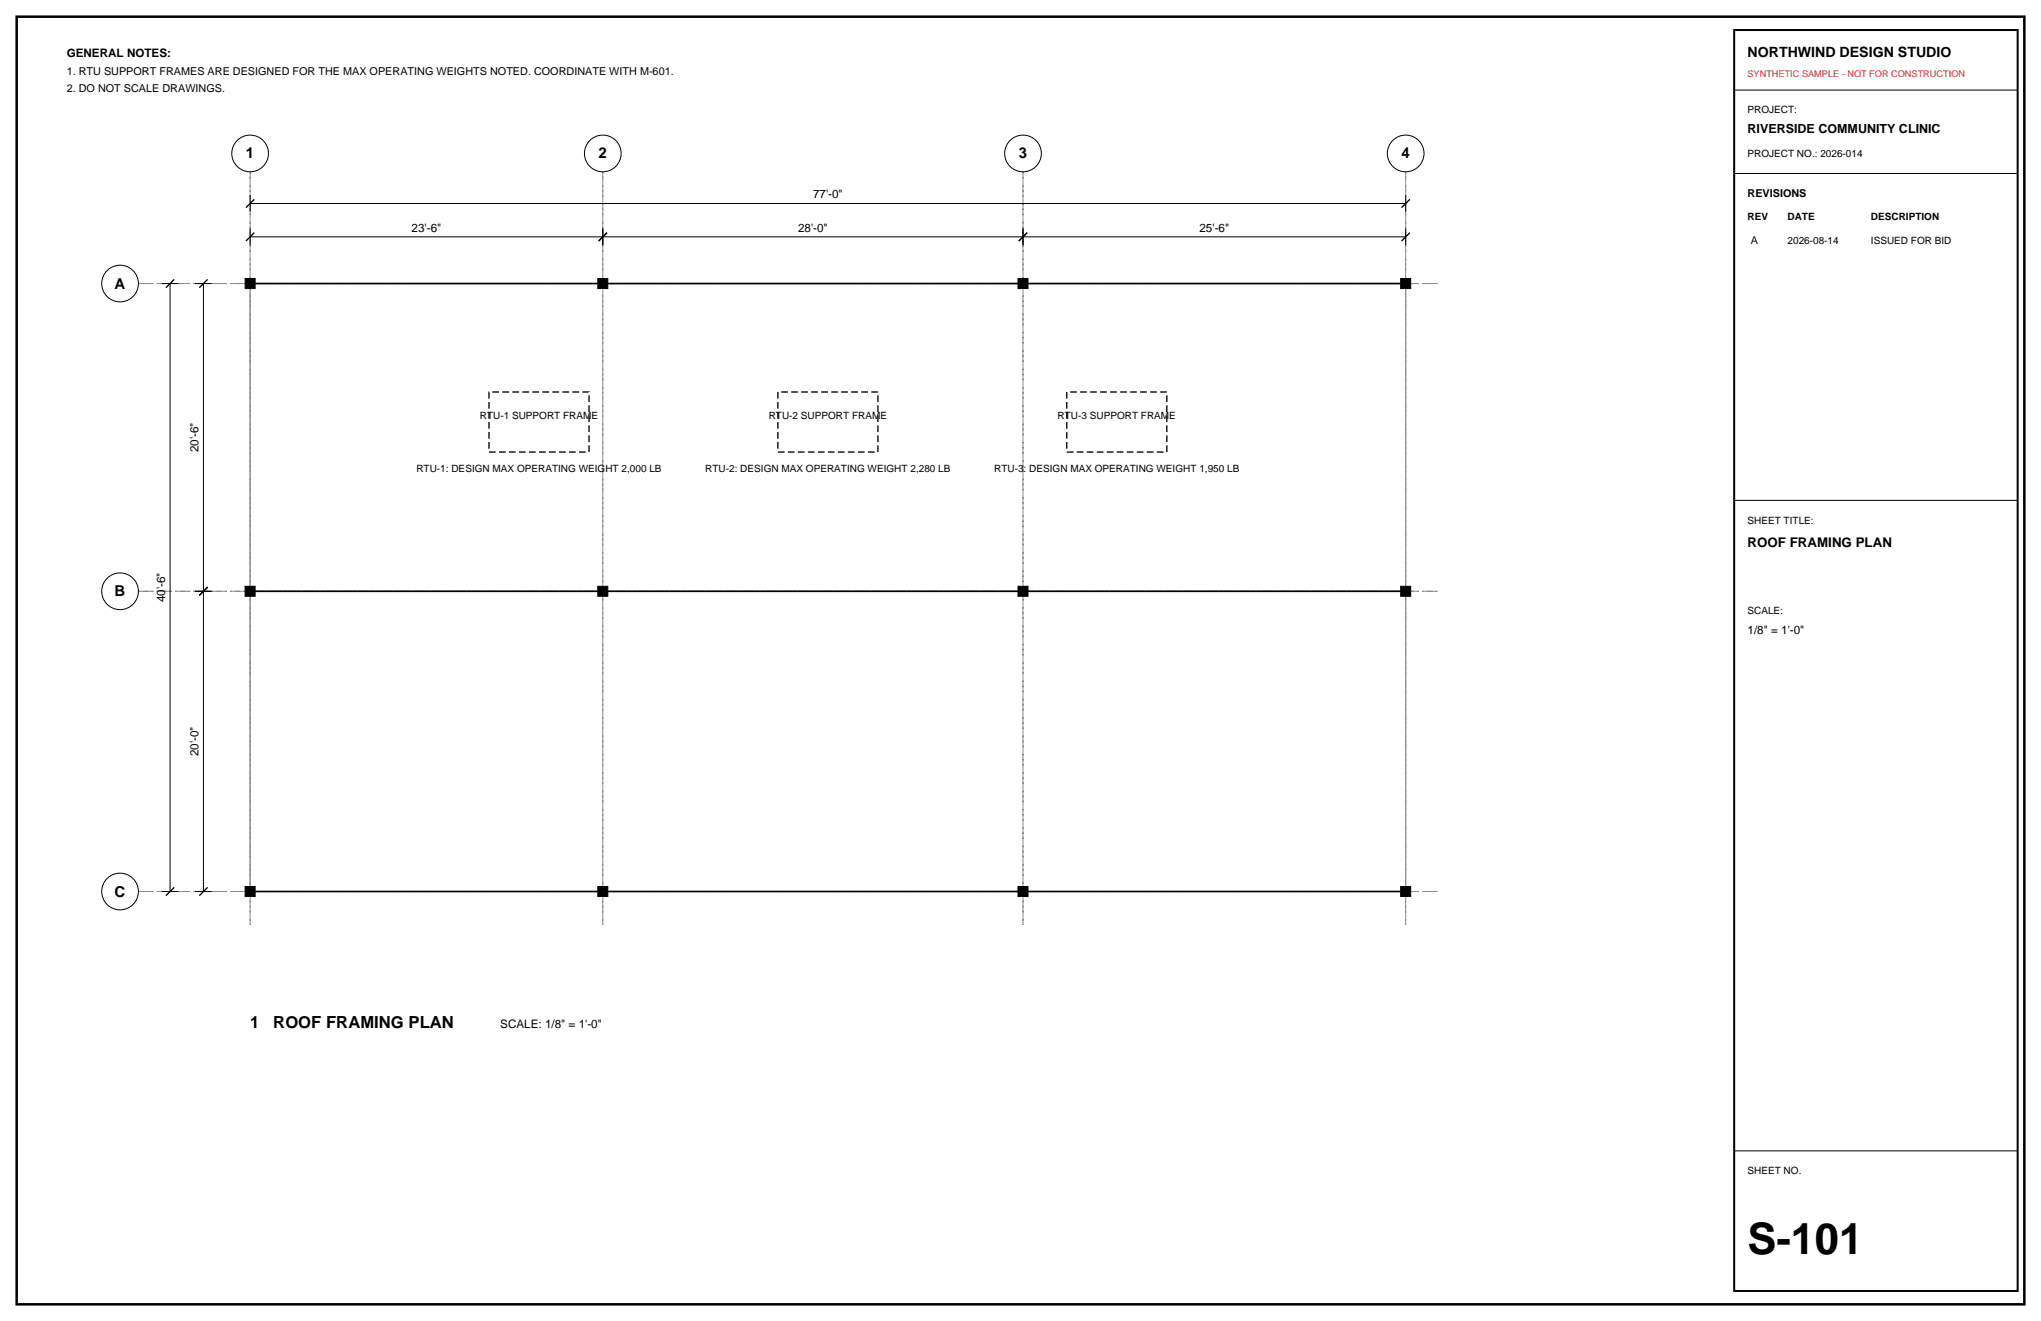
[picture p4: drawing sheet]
<svg xmlns="http://www.w3.org/2000/svg" width="432mm" height="279mm" viewBox="0 0 432 279" stroke-linecap="round" stroke-linejoin="round" font-family="sans-serif">
<defs><g id="words">
<text font-size="9.2" x="369.7" y="265.3">S-101</text>
<g font-size="3.5">
<text x="52.9" y="217.5">1</text>
<text x="57.8" y="217.5">ROOF FRAMING PLAN</text>
</g>
<g font-size="3.2">
<text x="52" y="33.5">1</text>
<text x="126.6" y="33.5">2</text>
<text x="215.5" y="33.5">3</text>
<text x="296.5" y="33.5">4</text>
<text x="24.3" y="61">A</text>
<text x="24.3" y="126.1">B</text>
<text x="24.3" y="189.6">C</text>
</g>
<text font-size="3" x="369.7" y="12">NORTHWIND DESIGN STUDIO</text>
<text font-size="2.8" x="369.7" y="115.7">ROOF FRAMING PLAN</text>
<text font-size="2.6" x="369.7" y="28.2">RIVERSIDE COMMUNITY CLINIC</text>
<g font-size="2.5">
<text x="14.1" y="12">GENERAL NOTES:</text>
<text x="172" y="42">77'-0&quot;</text>
<text x="87.1" y="49">23'-6&quot;</text>
<text x="168.8" y="49">28'-0&quot;</text>
<text x="253.8" y="49">25'-6&quot;</text>
<text x="42" y="95.7" transform="rotate(-90 42 95.7)">20'-6&quot;</text>
<text x="34.9" y="127.4" transform="rotate(-90 34.9 127.4)">40'-6&quot;</text>
<text x="369.7" y="134.1">1/8&quot; = 1'-0&quot;</text>
<text x="42" y="160" transform="rotate(-90 42 160)">20'-0&quot;</text>
<text x="105.8" y="217.5">SCALE: 1/8&quot; = 1'-0&quot;</text>
</g>
<g font-size="2.3">
<text x="14.1" y="15.9">1. RTU SUPPORT FRAMES ARE DESIGNED FOR THE MAX OPERATING WEIGHTS NOTED. COORDINATE WITH M-601.</text>
<text x="14.1" y="19.4">2. DO NOT SCALE DRAWINGS.</text>
<text x="369.7" y="41.6">REVISIONS</text>
<text x="370.4" y="51.5">A</text>
</g>
<g font-size="2.1">
<text x="369.7" y="24">PROJECT:</text>
<text x="369.7" y="33.2">PROJECT NO.: 2026-014</text>
<text x="369.7" y="46.6">REV</text>
<text x="378.2" y="46.6">DATE</text>
<text x="395.8" y="46.6">DESCRIPTION</text>
<text x="378.2" y="51.5">2026-08-14</text>
<text x="395.8" y="51.5">ISSUED FOR BID</text>
<text x="101.5" y="88.6">RTU-1 SUPPORT FRAME</text>
<text x="162.6" y="88.6">RTU-2 SUPPORT FRAME</text>
<text x="223.7" y="88.6">RTU-3 SUPPORT FRAME</text>
<text x="88.1" y="99.8">RTU-1: DESIGN MAX OPERATING WEIGHT 2,000 LB</text>
<text x="149.2" y="99.8">RTU-2: DESIGN MAX OPERATING WEIGHT 2,280 LB</text>
<text x="210.3" y="99.8">RTU-3: DESIGN MAX OPERATING WEIGHT 1,950 LB</text>
<text x="369.7" y="110.8">SHEET TITLE:</text>
<text x="369.7" y="129.8">SCALE:</text>
<text x="369.7" y="248.4">SHEET NO.</text>
</g>
<text font-size="1.9" fill="#d90d0d" x="369.7" y="16.2">SYNTHETIC SAMPLE - NOT FOR CONSTRUCTION</text>
</g></defs>
<path d="M3.5 3.5h424.8v272.4h-424.8z" fill="none" stroke="#000" stroke-width=".53"/>
<path d="M52.9 36.3v159.3zM127.5 36.3v159.3zM216.4 36.3v159.3zM297.4 36.3v159.3zM29.3 60h275.1zM29.3 125.1h275.1zM29.3 188.6h275.1z" fill="none" stroke="#8c8c8c" stroke-width=".21" stroke-dasharray="2.1 .7 .4 .7" stroke-linecap="butt"/>
<g fill="none" stroke="#000" stroke-width=".21">
<path d="M366.9 19.1h60zM366.9 36.7h60zM34.2 60h3.5zM36 60v128.6zM41.3 60h3.5zM43 60v65.1zM52.9 50.1h74.6zM52.9 48.3v3.6zM52.9 43h244.5zM52.9 41.3v3.5zM127.5 48.3v3.6zM127.5 50.1h88.9z"/>
<path d="M216.4 48.3v3.6zM216.4 50.1h81zM297.4 48.3v3.6zM297.4 41.3v3.5zM366.9 105.8h60zM41.3 125.1h3.5zM43 125.1v63.5zM34.2 188.6h3.5zM41.3 188.6h3.5zM366.9 243.4h60z"/>
<circle cx="52.9" cy="32.5" r="3.9"/>
<circle cx="127.5" cy="32.5" r="3.9"/>
<circle cx="216.4" cy="32.5" r="3.9"/>
<circle cx="297.4" cy="32.5" r="3.9"/>
<circle cx="25.4" cy="60" r="3.9"/>
<circle cx="25.4" cy="125.1" r="3.9"/>
<circle cx="25.4" cy="188.6" r="3.9"/>
</g>
<path d="M52 51l1.8-1.8zM52 43.9l1.8-1.7zM126.6 51l1.8-1.8zM215.5 51l1.8-1.8zM296.5 51l1.8-1.8zM296.5 43.9l1.8-1.7zM35.1 60.9l1.8-1.8zM42.2 60.9l1.7-1.8zM42.2 125.9l1.7-1.7zM36.9 187.7l-1.8 1.7zM43.9 187.7l-1.7 1.7z" fill="none" stroke="#000" stroke-width=".28"/>
<path d="M52.9 60h244.5v128.6h-244.5z" fill="none" stroke="#8c8c8c" stroke-width=".21"/>
<path d="M51.9 58.9h2.1v2.1h-2.1zM126.5 58.9h2.1v2.1h-2.1zM215.4 58.9h2.1v2.1h-2.1zM296.3 58.9h2.1v2.1h-2.1zM51.9 124h2.1v2.1h-2.1zM126.5 124h2.1v2.1h-2.1zM215.4 124h2.1v2.1h-2.1zM296.3 124h2.1v2.1h-2.1zM51.9 187.5h2.1v2.1h-2.1zM126.5 187.5h2.1v2.1h-2.1zM215.4 187.5h2.1v2.1h-2.1zM296.3 187.5h2.1v2.1h-2.1z" fill="#000" stroke="#000" stroke-width=".21"/>
<path d="M52.9 60h244.5zM52.9 125.1h244.5zM52.9 188.6h244.5z" fill="none" stroke="#000" stroke-width=".35"/>
<path d="M103.5 82.9h21.1v12.7h-21.1zM164.6 82.9h21.1v12.7h-21.1zM225.7 82.9h21.2v12.7h-21.2z" fill="none" stroke="#000" stroke-width=".28" stroke-dasharray="1.4 .7" stroke-linecap="butt"/>
<path d="M366.9 6.4h60v266.6h-60z" fill="none" stroke="#000" stroke-width=".42"/>
<use href="#words"/>
</svg>
